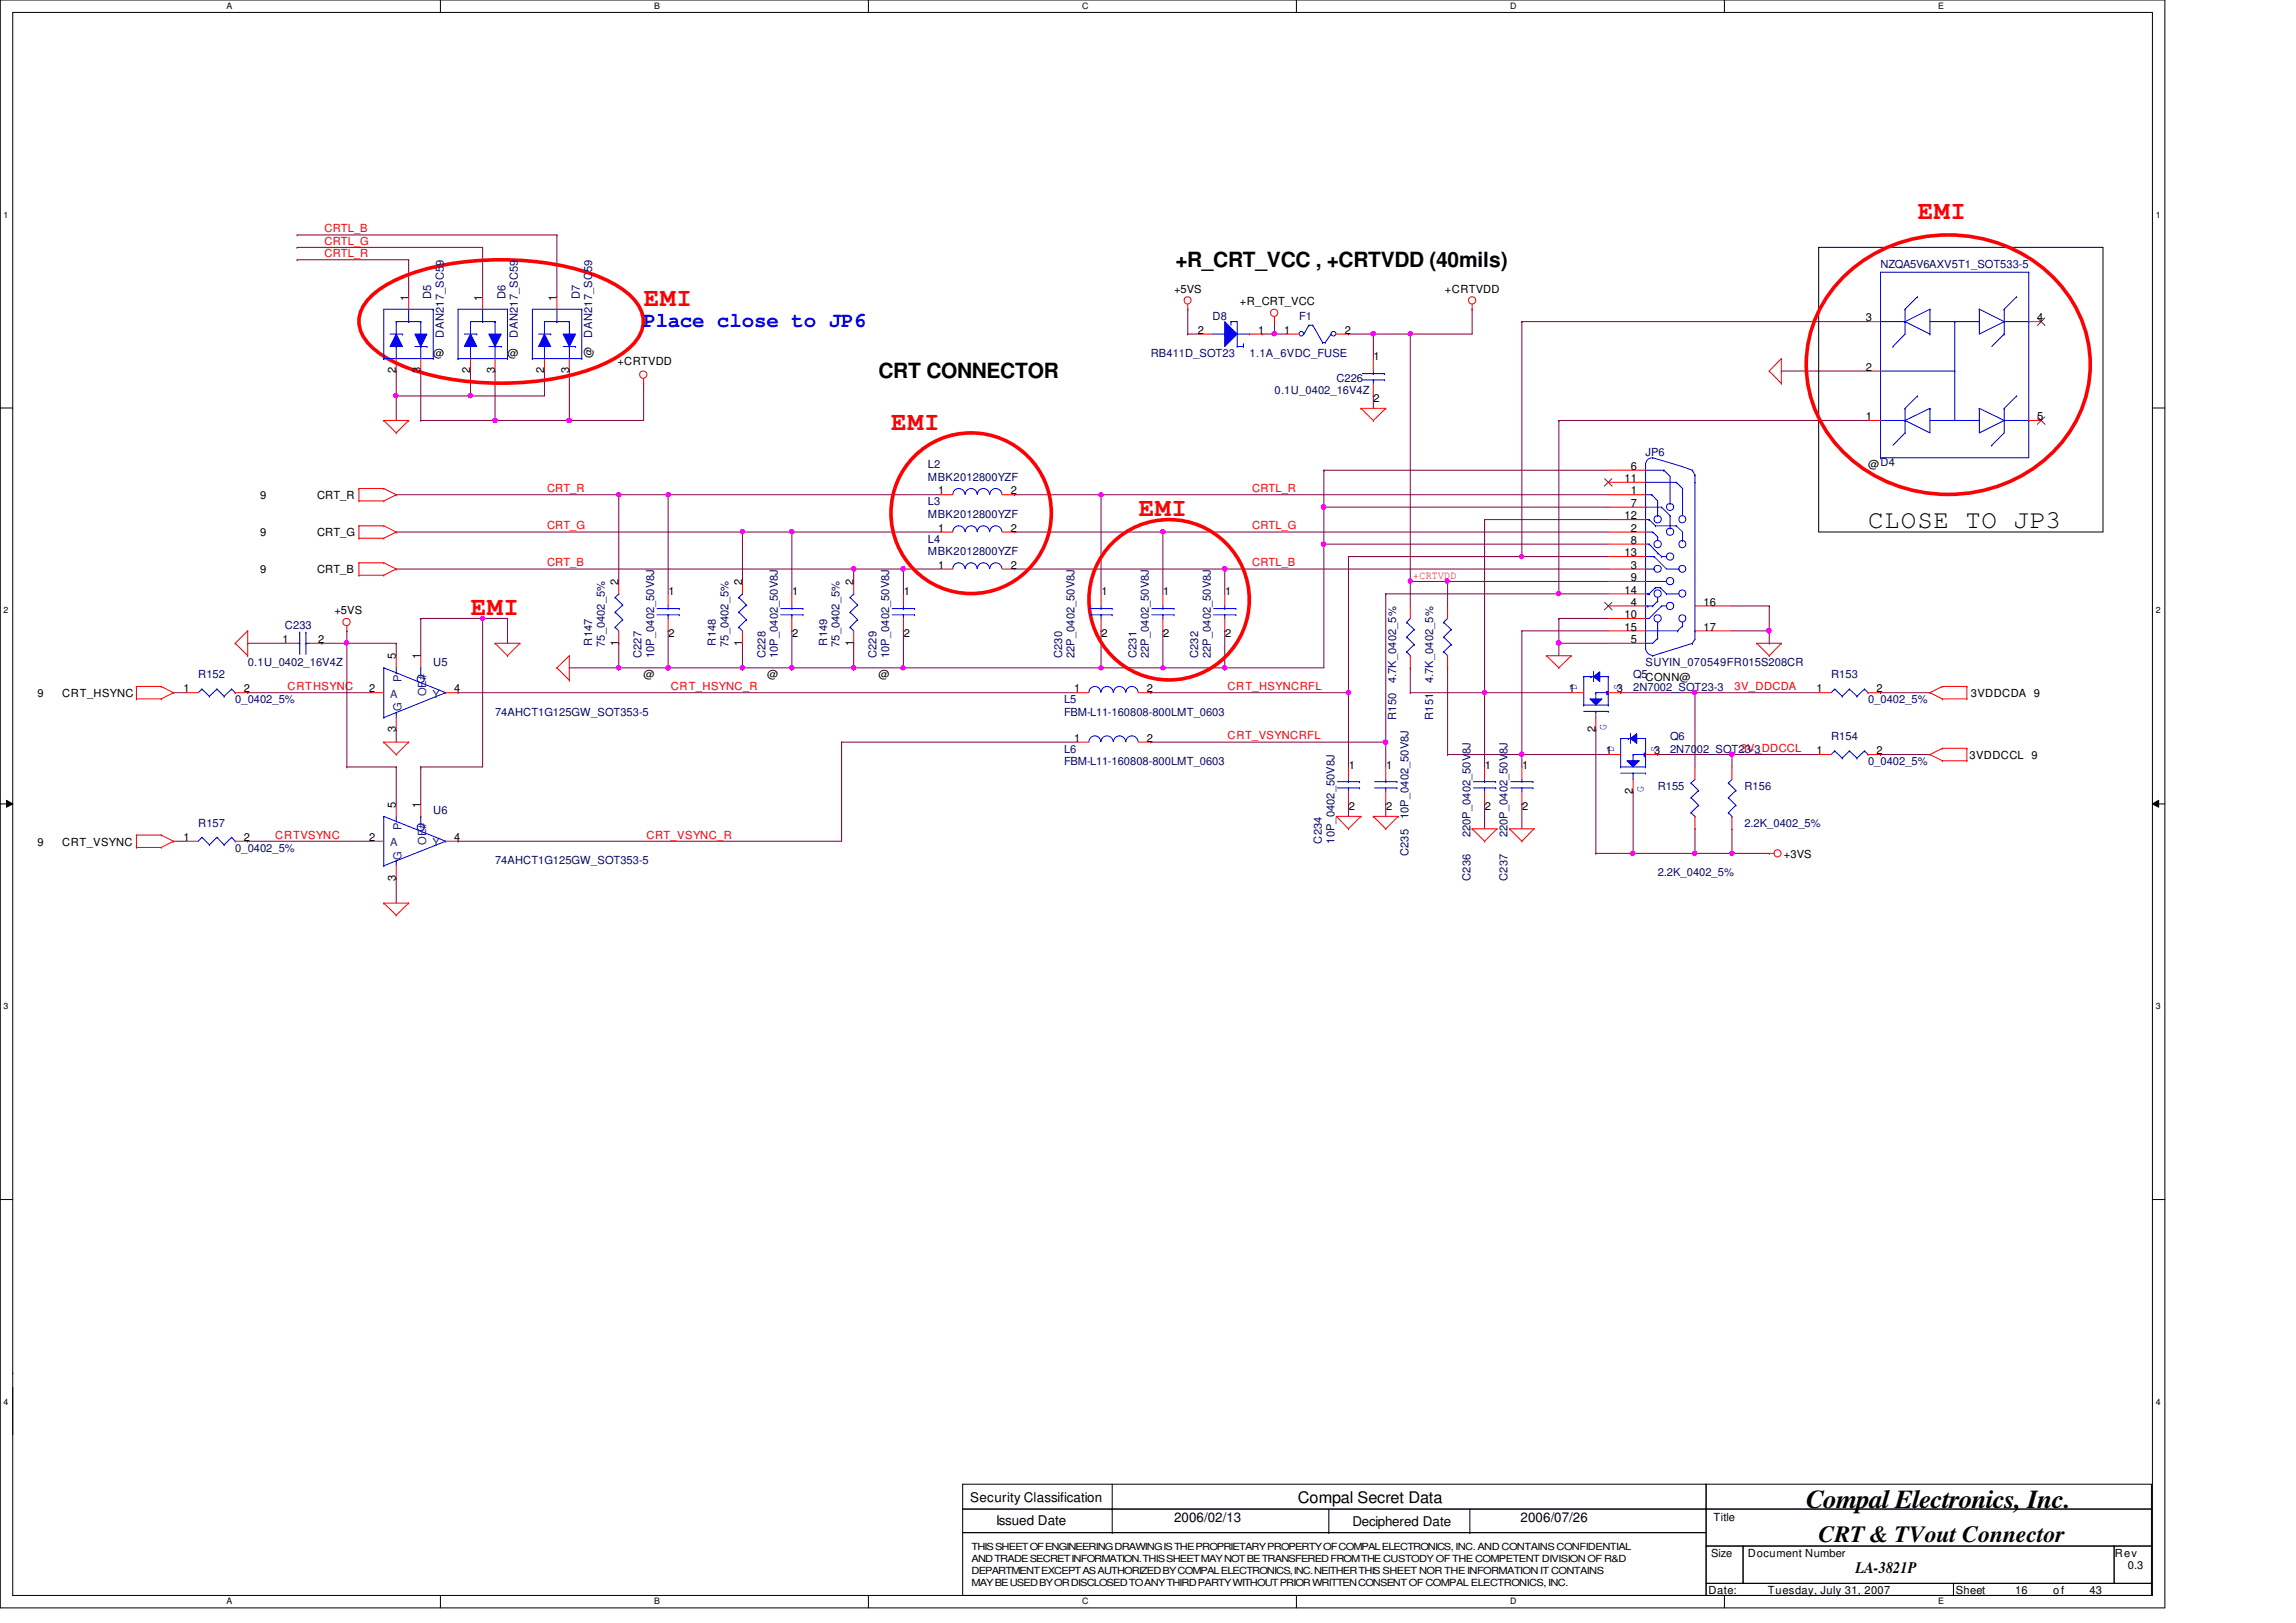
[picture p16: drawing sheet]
<svg xmlns="http://www.w3.org/2000/svg" width="297mm" height="210mm" viewBox="0 0 297 210" stroke-linecap="round" stroke-linejoin="round" font-family="sans-serif">
<defs><g id="words">
<g font-size="3.3" fill="#f00">
<text x="248.1" y="28.4">EMI</text>
<text x="83.3" y="39.6">EMI</text>
<text x="115.3" y="55.6">EMI</text>
<text x="147.3" y="66.8">EMI</text>
<text x="60.9" y="79.6">EMI</text>
</g>
<g font-size="3.3">
<text x="241.7" y="68.3">CLOSE TO JP3</text>
<text x="233.7" y="195.1">Compal Electronics, Inc.</text>
</g>
<text font-size="3" x="235.3" y="199.6">CRT &amp; TVout Connector</text>
<g font-size="2.7">
<text x="152.1" y="34.5">+R_CRT_VCC , +CRTVDD (40mils)</text>
<text x="113.7" y="48.9">CRT CONNECTOR</text>
</g>
<text font-size="2.7" fill="#00f" x="83.3" y="42.3">Place close to JP6</text>
<g font-size="2.1">
<text x="167.9" y="194.4">Compal Secret Data</text>
<text x="240.1" y="203.5">LA-3821P</text>
</g>
<g font-size="1.7">
<text x="125.5" y="194.3">Security Classification</text>
<text x="128.9" y="197.3">Issued Date</text>
<text x="151.9" y="196.8">2006/02/13</text>
<text x="175" y="197.5">Deciphered Date</text>
<text x="196.7" y="196.8">2006/07/26</text>
</g>
<g font-size="1.4" fill="#f00">
<text x="42" y="33.3">CRTL_R</text>
<text x="42" y="31.7">CRTL_G</text>
<text x="42" y="30.1">CRTL_B</text>
<text x="70.8" y="63.7">CRT_R</text>
<text x="162" y="63.7">CRTL_R</text>
<text x="70.8" y="68.5">CRT_G</text>
<text x="162" y="68.5">CRTL_G</text>
<text x="70.8" y="73.3">CRT_B</text>
<text x="162" y="73.3">CRTL_B</text>
<text x="182.8" y="74.9">+CRTVDD</text>
<text x="37.2" y="89.3">CRTHSYNC</text>
<text x="86.8" y="89.3">CRT_HSYNC_R</text>
<text x="158.8" y="89.3">CRT_HSYNCRFL</text>
<text x="224.4" y="89.3">3V_DDCDA</text>
<text x="158.8" y="95.7">CRT_VSYNCRFL</text>
<text x="225.2" y="97.3">3V_DDCCL</text>
<text x="35.6" y="108.5">CRTVSYNC</text>
<text x="83.6" y="108.5">CRT_VSYNC_R</text>
</g>
<g font-size="1.4" fill="#000080">
<text x="243.3" y="34.6">NZQA5V6AXV5T1_SOT533-5</text>
<text x="55.8" y="38.7" transform="rotate(-90 55.8 38.7)">D5</text>
<text x="65.4" y="38.7" transform="rotate(-90 65.4 38.7)">D6</text>
<text x="75" y="38.7" transform="rotate(-90 75 38.7)">D7</text>
<text x="156.9" y="41.4">D8</text>
<text x="168.1" y="41.4">F1</text>
<text x="57.4" y="43.7" transform="rotate(-90 57.4 43.7)">DAN217_SC59</text>
<text x="67" y="43.7" transform="rotate(-90 67 43.7)">DAN217_SC59</text>
<text x="76.6" y="43.7" transform="rotate(-90 76.6 43.7)">DAN217_SC59</text>
<text x="148.9" y="46.2">RB411D_SOT23</text>
<text x="161.7" y="46.2">1.1A_6VDC_FUSE</text>
<text x="164.9" y="51">0.1U_0402_16V4Z</text>
<text x="172.9" y="49.4">C226</text>
<text x="212.9" y="59">JP6</text>
<text x="120.1" y="65.4">L3</text>
<text x="120.1" y="60.6">L2</text>
<text x="120.1" y="62.2">MBK2012800YZF</text>
<text x="120.1" y="70.2">L4</text>
<text x="120.1" y="71.8">MBK2012800YZF</text>
<text x="120.1" y="67">MBK2012800YZF</text>
<text x="36.9" y="81.4">C233</text>
<text x="76.6" y="83.5" transform="rotate(-90 76.6 83.5)">R147</text>
<text x="78.2" y="83.7" transform="rotate(-90 78.2 83.7)">75_0402_5%</text>
<text x="92.6" y="83.5" transform="rotate(-90 92.6 83.5)">R148</text>
<text x="94.2" y="83.7" transform="rotate(-90 94.2 83.7)">75_0402_5%</text>
<text x="107" y="83.5" transform="rotate(-90 107 83.5)">R149</text>
<text x="108.6" y="83.7" transform="rotate(-90 108.6 83.7)">75_0402_5%</text>
<text x="25.7" y="87.8">R152</text>
<text x="32" y="86.2">0.1U_0402_16V4Z</text>
<text x="56" y="86.2">U5</text>
<text x="83" y="85.1" transform="rotate(-90 83 85.1)">C227</text>
<text x="84.6" y="85.1" transform="rotate(-90 84.6 85.1)">10P_0402_50V8J</text>
<text x="99" y="85.1" transform="rotate(-90 99 85.1)">C228</text>
<text x="100.6" y="85.1" transform="rotate(-90 100.6 85.1)">10P_0402_50V8J</text>
<text x="113.4" y="85.1" transform="rotate(-90 113.4 85.1)">C229</text>
<text x="115" y="85.1" transform="rotate(-90 115 85.1)">10P_0402_50V8J</text>
<text x="137.4" y="85.1" transform="rotate(-90 137.4 85.1)">C230</text>
<text x="139" y="85.1" transform="rotate(-90 139 85.1)">22P_0402_50V8J</text>
<text x="147" y="85.1" transform="rotate(-90 147 85.1)">C231</text>
<text x="148.6" y="85.1" transform="rotate(-90 148.6 85.1)">22P_0402_50V8J</text>
<text x="155" y="85.1" transform="rotate(-90 155 85.1)">C232</text>
<text x="156.6" y="85.1" transform="rotate(-90 156.6 85.1)">22P_0402_50V8J</text>
<text x="180.6" y="88.3" transform="rotate(-90 180.6 88.3)">4.7K_0402_5%</text>
<text x="185.4" y="88.3" transform="rotate(-90 185.4 88.3)">4.7K_0402_5%</text>
<text x="211.3" y="87.8">Q5CONN@</text>
<text x="211.3" y="89.4">2N7002_SOT23-3</text>
<text x="212.9" y="86.2">SUYIN_070549FR015S208CR</text>
<text x="236.9" y="87.8">R153</text>
<text x="30.4" y="91">0_0402_5%</text>
<text x="64" y="92.6">74AHCT1G125GW_SOT353-5</text>
<text x="137.7" y="91">L5</text>
<text x="137.7" y="92.6">FBM-L11-160808-800LMT_0603</text>
<text x="180.6" y="93.1" transform="rotate(-90 180.6 93.1)">R150</text>
<text x="185.4" y="93.1" transform="rotate(-90 185.4 93.1)">R151</text>
<text x="216.1" y="95.8">Q6</text>
<text x="236.9" y="95.8">R154</text>
<text x="241.7" y="91">0_0402_5%</text>
<text x="137.7" y="97.4">L6</text>
<text x="137.7" y="99">FBM-L11-160808-800LMT_0603</text>
<text x="216.1" y="97.4">2N7002_SOT23-3</text>
<text x="241.7" y="99">0_0402_5%</text>
<text x="25.7" y="107">R157</text>
<text x="56" y="105.4">U6</text>
<text x="182.2" y="106" transform="rotate(-90 182.2 106)">10P_0402_50V8J</text>
<text x="214.5" y="102.2">R155</text>
<text x="225.7" y="102.2">R156</text>
<text x="225.7" y="107">2.2K_0402_5%</text>
<text x="30.4" y="110.2">0_0402_5%</text>
<text x="64" y="111.8">74AHCT1G125GW_SOT353-5</text>
<text x="171" y="109.1" transform="rotate(-90 171 109.1)">C234</text>
<text x="172.6" y="109.1" transform="rotate(-90 172.6 109.1)">10P_0402_50V8J</text>
<text x="182.2" y="110.7" transform="rotate(-90 182.2 110.7)">C235</text>
<text x="190.2" y="114" transform="rotate(-90 190.2 114)">C236</text>
<text x="190.2" y="108.3" transform="rotate(-90 190.2 108.3)">220P_0402_50V8J</text>
<text x="195" y="114" transform="rotate(-90 195 114)">C237</text>
<text x="195" y="108.3" transform="rotate(-90 195 108.3)">220P_0402_50V8J</text>
<text x="214.5" y="113.4">2.2K_0402_5%</text>
</g>
<g font-size="1.4">
<text x="52.8" y="38.9" transform="rotate(-90 52.8 38.9)">1</text>
<text x="62.4" y="38.9" transform="rotate(-90 62.4 38.9)">1</text>
<text x="72" y="38.9" transform="rotate(-90 72 38.9)">1</text>
<text x="151.9" y="37.8">+5VS</text>
<text x="160.4" y="39.5">+R_CRT_VCC</text>
<text x="186.9" y="37.8">+CRTVDD</text>
<text x="241.4" y="41.6">3</text>
<text x="263.6" y="41.6">4</text>
<text x="56" y="46.2">@</text>
<text x="65.7" y="46.2">@</text>
<text x="76.6" y="46.3" transform="rotate(-90 76.6 46.3)">@</text>
<text x="79.9" y="47.3">+CRTVDD</text>
<text x="155" y="43.2">2</text>
<text x="162.8" y="43.2">1</text>
<text x="166.2" y="43.2">1</text>
<text x="174" y="43.2">2</text>
<text x="177.7" y="46.6">1</text>
<text x="241.4" y="48">2</text>
<text x="51.2" y="48.3" transform="rotate(-90 51.2 48.3)">2</text>
<text x="54.4" y="48.3" transform="rotate(-90 54.4 48.3)">3</text>
<text x="60.8" y="48.3" transform="rotate(-90 60.8 48.3)">2</text>
<text x="64" y="48.3" transform="rotate(-90 64 48.3)">3</text>
<text x="70.4" y="48.3" transform="rotate(-90 70.4 48.3)">2</text>
<text x="73.6" y="48.3" transform="rotate(-90 73.6 48.3)">3</text>
<text x="177.7" y="52.1">2</text>
<text x="241.4" y="54.4">1</text>
<text x="263.6" y="54.4">5</text>
<text x="33.7" y="64.6">9</text>
<text x="41" y="64.6">CRT_R</text>
<text x="121.4" y="64">1</text>
<text x="130.8" y="64">2</text>
<text x="210.2" y="62.4">11</text>
<text x="211" y="60.8">6</text>
<text x="211" y="64">1</text>
<text x="211" y="65.6">7</text>
<text x="241.7" y="60.6">@D4</text>
<text x="33.7" y="69.4">9</text>
<text x="41" y="69.4">CRT_G</text>
<text x="121.4" y="68.8">1</text>
<text x="130.8" y="68.8">2</text>
<text x="210.2" y="67.2">12</text>
<text x="210.2" y="72">13</text>
<text x="211" y="68.8">2</text>
<text x="211" y="70.4">8</text>
<text x="33.7" y="74.2">9</text>
<text x="41" y="74.2">CRT_B</text>
<text x="80" y="75.7" transform="rotate(-90 80 75.7)">2</text>
<text x="86.5" y="77">1</text>
<text x="96" y="75.7" transform="rotate(-90 96 75.7)">2</text>
<text x="102.5" y="77">1</text>
<text x="110.4" y="75.7" transform="rotate(-90 110.4 75.7)">2</text>
<text x="116.9" y="77">1</text>
<text x="121.4" y="73.6">1</text>
<text x="130.8" y="73.6">2</text>
<text x="142.5" y="77">1</text>
<text x="150.5" y="77">1</text>
<text x="158.5" y="77">1</text>
<text x="210.2" y="76.8">14</text>
<text x="211" y="73.6">3</text>
<text x="211" y="75.2">9</text>
<text x="36.5" y="83.2">1</text>
<text x="41.1" y="83.2">2</text>
<text x="43.3" y="79.5">+5VS</text>
<text x="80" y="83.5" transform="rotate(-90 80 83.5)">1</text>
<text x="86.5" y="82.5">2</text>
<text x="96" y="83.5" transform="rotate(-90 96 83.5)">1</text>
<text x="102.5" y="82.5">2</text>
<text x="110.4" y="83.5" transform="rotate(-90 110.4 83.5)">1</text>
<text x="116.9" y="82.5">2</text>
<text x="142.5" y="82.5">2</text>
<text x="150.5" y="82.5">2</text>
<text x="158.5" y="82.5">2</text>
<text x="210.2" y="80">10</text>
<text x="210.2" y="81.6">15</text>
<text x="211" y="78.4">4</text>
<text x="211" y="83.2">5</text>
<text x="220.4" y="78.4">16</text>
<text x="220.4" y="81.6">17</text>
<text x="23.7" y="89.6">1</text>
<text x="31.5" y="89.6">2</text>
<text x="47.7" y="89.6">2</text>
<text x="51.2" y="85.3" transform="rotate(-90 51.2 85.3)">5</text>
<text x="54.4" y="85.3" transform="rotate(-90 54.4 85.3)">1</text>
<text x="58.8" y="89.6">4</text>
<text x="83.3" y="87.8">@</text>
<text x="99.3" y="87.8">@</text>
<text x="113.7" y="87.8">@</text>
<text x="139" y="89.6">1</text>
<text x="148.4" y="89.6">2</text>
<text x="203" y="89.6">1</text>
<text x="209.2" y="89.6">3</text>
<text x="235" y="89.6">1</text>
<text x="242.8" y="89.6">2</text>
<text x="4.9" y="90.2">9</text>
<text x="8" y="90.2">CRT_HSYNC</text>
<text x="51.2" y="94.7" transform="rotate(-90 51.2 94.7)">3</text>
<text x="139" y="96">1</text>
<text x="148.4" y="96">2</text>
<text x="206.4" y="94.7" transform="rotate(-90 206.4 94.7)">2</text>
<text x="255" y="90.2">3VDDCDA 9</text>
<text x="174.5" y="99.4">1</text>
<text x="179.3" y="99.4">1</text>
<text x="192.1" y="99.4">1</text>
<text x="196.9" y="99.4">1</text>
<text x="207.8" y="97.6">1</text>
<text x="214" y="97.6">3</text>
<text x="235" y="97.6">1</text>
<text x="242.8" y="97.6">2</text>
<text x="254.8" y="98.2">3VDDCCL 9</text>
<text x="51.2" y="104.5" transform="rotate(-90 51.2 104.5)">5</text>
<text x="54.4" y="104.5" transform="rotate(-90 54.4 104.5)">1</text>
<text x="174.5" y="104.9">2</text>
<text x="179.3" y="104.9">2</text>
<text x="192.1" y="104.9">2</text>
<text x="196.9" y="104.9">2</text>
<text x="211.2" y="102.7" transform="rotate(-90 211.2 102.7)">2</text>
<text x="4.9" y="109.4">9</text>
<text x="8" y="109.4">CRT_VSYNC</text>
<text x="23.7" y="108.8">1</text>
<text x="31.5" y="108.8">2</text>
<text x="47.7" y="108.8">2</text>
<text x="51.2" y="113.9" transform="rotate(-90 51.2 113.9)">3</text>
<text x="58.8" y="108.8">4</text>
<text x="230.8" y="111">+3VS</text>
<text x="221.7" y="196.8">Title</text>
<text x="221.4" y="201.4">Size</text>
<text x="226.1" y="201.4">Document Number</text>
<text x="273.6" y="201.4">Rev</text>
<text x="275.3" y="203">0.3</text>
<text x="221" y="206.2">Date:</text>
<text x="228.7" y="206.2">Tuesday, July 31, 2007</text>
<text x="253" y="206.2">Sheet</text>
<text x="260.7" y="206.2">16</text>
<text x="265.6" y="206.2">of</text>
<text x="270.3" y="206.2">43</text>
</g>
<g font-size="1.4" fill="#004080">
<text x="51.9" y="88.2" transform="rotate(-90 51.9 88.2)">P</text>
<text x="50.5" y="90.3">A</text>
<text x="51.9" y="92" transform="rotate(-90 51.9 92)">G</text>
<text x="55.1" y="90.1" transform="rotate(-90 55.1 90.1)">OE#</text>
<text x="56" y="90.3">Y</text>
<text x="51.9" y="107.4" transform="rotate(-90 51.9 107.4)">P</text>
<text x="50.5" y="109.5">A</text>
<text x="51.9" y="111.2" transform="rotate(-90 51.9 111.2)">G</text>
<text x="55.1" y="109.3" transform="rotate(-90 55.1 109.3)">OE#</text>
<text x="56" y="109.5">Y</text>
</g>
<g font-size="1.4" fill="#00f">
<text x="204" y="89.3" transform="rotate(-90 204 89.3)">D</text>
<text x="209.6" y="89.3" transform="rotate(-90 209.6 89.3)">S</text>
<text x="207.9" y="94.4" transform="rotate(-90 207.9 94.4)">G</text>
<text x="208.8" y="97.3" transform="rotate(-90 208.8 97.3)">D</text>
<text x="214.4" y="97.3" transform="rotate(-90 214.4 97.3)">S</text>
<text x="212.7" y="102.4" transform="rotate(-90 212.7 102.4)">G</text>
</g>
<g font-size="1.3">
<text x="125.7" y="200.6">THIS SHEET OF ENGINEERING DRAWING IS THE PROPRIETARY PROPERTY OF COMPAL ELECTRONICS, INC. AND CONTAINS CONFIDENTIAL</text>
<text x="125.7" y="202.1">AND TRADE SECRET INFORMATION. THIS SHEET MAY NOT BETRANSFERED FROM THE CUSTODY OF THE COMPETENT DIVISION OF R&amp;D</text>
<text x="125.7" y="203.6">DEPARTMENT EXCEPT AS AUTHORIZED BY COMPAL ELECTRONICS, INC. NEITHER THIS SHEET NOR THE INFORMATION IT CONTAINS</text>
<text x="125.7" y="205.1">MAY BE USED BY OR DISCLOSED TO ANY THIRD PARTY WITHOUT PRIOR WRITTEN CONSENT OF COMPAL ELECTRONICS, INC.</text>
</g>
<g font-size="1.1">
<text x="29.3" y="1.1">A</text>
<text x="84.6" y="1.1">B</text>
<text x="140" y="1.1">C</text>
<text x="195.4" y="1.1">D</text>
<text x="250.7" y="1.1">E</text>
<text x=".5" y="28.2">1</text>
<text x="278.9" y="28.2">1</text>
<text x=".5" y="79.3">2</text>
<text x="278.9" y="79.3">2</text>
<text x=".5" y="130.6">3</text>
<text x="278.9" y="130.6">3</text>
<text x=".5" y="181.7">4</text>
<text x="278.9" y="181.7">4</text>
<text x="29.3" y="207.6">A</text>
<text x="84.6" y="207.6">B</text>
<text x="140" y="207.6">C</text>
<text x="195.4" y="207.6">D</text>
<text x="250.7" y="207.6">E</text>
</g>
</g></defs>
<path d="M0 0h280.1v208h-280.1zM1.6 1.6h276.9v204.8h-276.9z" fill="none" stroke="#000" stroke-width=".13"/>
<g fill="#fff">
<path d="M29.3 .2h.7v1.2h-.7z"/>
<path d="M29.3 206.6h.7v1.2h-.7z"/>
</g>
<path d="M57 0v1.6M57 206.4v1.6" fill="none" stroke="#000" stroke-width=".13"/>
<g fill="#fff">
<path d="M84.6 .2h.7v1.2h-.7z"/>
<path d="M84.6 206.6h.7v1.2h-.7z"/>
</g>
<path d="M112.3 0v1.6M112.3 206.4v1.6" fill="none" stroke="#000" stroke-width=".13"/>
<g fill="#fff">
<path d="M140 .2h.8v1.2h-.8z"/>
<path d="M140 206.6h.8v1.2h-.8z"/>
</g>
<path d="M167.7 0v1.6M167.7 206.4v1.6" fill="none" stroke="#000" stroke-width=".13"/>
<g fill="#fff">
<path d="M195.4 .2h.7v1.2h-.7z"/>
<path d="M195.4 206.6h.7v1.2h-.7z"/>
</g>
<path d="M223.1 0v1.6M223.1 206.4v1.6" fill="none" stroke="#000" stroke-width=".13"/>
<g fill="#fff">
<path d="M250.7 .2h.8v1.2h-.8z"/>
<path d="M250.7 206.6h.8v1.2h-.8z"/>
<path d="M.5 27.2h.6v1.2h-.6z"/>
<path d="M278.9 27.2h.6v1.2h-.6z"/>
<path d="M.5 78.4h.6v1.1h-.6z"/>
<path d="M278.9 78.4h.6v1.1h-.6z"/>
</g>
<path d="M0 52.8h1.6M278.5 52.8h1.6" fill="none" stroke="#000" stroke-width=".13"/>
<g fill="#fff">
<path d="M.5 129.6h.6v1.2h-.6z"/>
<path d="M278.9 129.6h.6v1.2h-.6z"/>
</g>
<path d="M0 104h1.6M.8 103.5l.8 .5-.8 .4zM278.5 104l.8-.5v.9zM278.5 104h1.6" fill="none" stroke="#000" stroke-width=".13"/>
<path d="M.8 103.5l.8 .5-.8 .4zM278.5 104l.8-.5v.9z" fill="#000"/>
<g fill="#fff">
<path d="M.5 180.8h.6v1.1h-.6z"/>
<path d="M278.9 180.8h.6v1.1h-.6z"/>
</g>
<g fill="none" stroke="#000" stroke-width=".13">
<path d="M235.3 32h36.8v36.8h-36.8zM0 155.2h1.6M278.5 155.2h1.6M124.5 192h96.2v3.2h-96.2zM124.5 195.2h96.2v3.1h-96.2zM124.5 198.3h96.2v8.1h-96.2zM143.9 195.2h.1M143.9 198.3h.1M143.9 192v6.3M171.9 198.3h.1M171.9 195.2v3.1M190.2 198.3h.1"/>
<path d="M190.2 195.2v3.1M220.7 192h57.6v3.2h-57.6zM220.7 195.2h57.6v4.8h-57.6zM220.7 200h4.8v4.9h-4.8zM220.7 204.9h32v1.5h-32zM225.5 200h48v4.9h-48zM252.7 204.9h25.6v1.5h-25.6zM273.5 200h4.8v4.9h-4.8z"/>
</g>
<g fill="none" stroke="#800040" stroke-width=".13">
<path d="M38.4 33.6h.1M38.4 32h.1M38.4 30.4h.1M38.4 33.6h14.5M38.4 32h24M38.4 30.4h33.6M52.9 33.6h.1M52.9 33.6v4.8M62.4 32h.1M62.4 32v6.4M72 30.4h.1M72 30.4v8"/>
<path d="M51.3 51.2h.1M51.3 48h.1M51.3 48v6.4M54.4 48h.1M54.4 54.4h.1M54.4 48v6.4M60.9 48h.1M60.9 51.2h.1M60.9 48v3.2M64 48h.1M64 54.4h.1M64 48v6.4"/>
<path d="M70.4 48h.1M70.4 48v3.2h-19.1M73.7 54.4h.1M73.7 48h.1M73.7 48v6.4M83.3 49.6h.1M83.3 49.6v4.8h-28.9M153.7 43.2h.1M153.7 40h.1M153.7 43.2h1.6M153.7 40v3.2M163.3 43.2h.1"/>
<path d="M163.3 43.2h3.2M164.9 43.2h.1M164.9 41.6h.1M164.9 41.6v1.6M174.5 43.2h.1M177.7 51.2h.1M177.7 43.2h.1M177.7 43.2v3.2M177.7 51.2v1.6M182.5 43.2h.1M182.5 43.2v35.2M190.5 40h.1"/>
<path d="M190.5 40v3.2h-16M196.9 41.6h.1M196.9 41.6v30.4M196.9 41.6h44.8M201.7 54.4h.1M201.7 54.4v22.4M201.7 54.4h40M230.5 48h.1M230.5 48h11.2M51.3 64h.1M51.3 68.8h.1M51.3 73.6h.1"/>
<path d="M51.3 64h70.4M51.3 73.6h70.4M51.3 68.8h70.4M80 64h.1M80 64v11.2M86.4 64h.1M86.4 64v12.8M96.1 68.8h.1M96.1 68.8v6.4M102.4 68.8h.1M102.4 68.8v8M110.4 73.6h.1"/>
<path d="M110.4 73.6v1.6M116.9 73.6h.1M116.9 73.6v3.2M131.3 73.6h.1M131.3 64h.1M131.3 68.8h.1M131.3 64h76.8M131.3 73.6h76.8M131.3 68.8h76.8M142.4 64h.1M142.4 64v12.8M150.4 68.8h.1"/>
<path d="M150.4 68.8v8M158.4 73.6h.1M158.4 73.6v3.2M171.3 60.8h.1M171.3 65.6h.1M171.3 70.4h.1M171.3 60.8v25.6h-97.6M171.3 70.4h36.8M171.3 65.6h36.8M171.3 60.8h36.8M174.5 72h.1M174.5 72v27.2"/>
<path d="M174.5 72h33.6M179.3 76.8h.1M179.3 76.8v22.4M179.3 76.8h28.8M182.5 75.2h.1M182.5 75.2h25.6M187.3 75.2h.1M187.3 75.2v3.2M192.1 67.2h.1M192.1 67.2v32M192.1 67.2h16M196.9 72h.1"/>
<path d="M201.7 76.8h.1M224.1 78.4h4.8M228.9 78.4h.1M228.9 78.4v4.8M22.4 89.6h.1M22.4 89.6h1.6M32 89.6h.1M32 83.2h.1M32 89.6h16M32 83.2h4.9M41.7 83.2h.1M41.7 83.2h9.6"/>
<path d="M44.9 83.2h.1M44.9 99.2h.1M44.9 81.6h.1M44.9 81.6v17.6M44.9 99.2h6.4M51.3 94.4h.1M51.3 99.2h.1M51.3 83.2h.1M51.3 83.2v1.6M51.3 94.4v1.6M51.3 99.2v4.8M54.4 80h.1"/>
<path d="M54.4 99.2h.1M54.4 80h11.3M54.4 80v4.8M54.4 99.2v4.8M59.3 89.6h.1M59.3 89.6h80M62.4 80h.1M62.4 80v19.2h-8M65.7 80h.1M65.7 80v3.2M73.7 86.4h.1M80 83.2h.1"/>
<path d="M80 86.4h.1M80 83.2v3.2M86.4 81.6h.1M86.4 86.4h.1M86.4 81.6v4.8M96.1 83.2h.1M96.1 86.4h.1M96.1 83.2v3.2M102.4 81.6h.1M102.4 86.4h.1M102.4 81.6v4.8M108.9 96h.1"/>
<path d="M108.9 96v12.8h-49.6M108.9 96h30.4M110.4 83.2h.1M110.4 86.4h.1M110.4 83.2v3.2M116.9 81.6h.1M116.9 86.4h.1M116.9 81.6v4.8M142.4 81.6h.1M142.4 86.4h.1M142.4 81.6v4.8M148.9 96h.1"/>
<path d="M148.9 89.6h.1M148.9 89.6h25.6M148.9 96h30.4M150.4 86.4h.1M150.4 81.6h.1M150.4 81.6v4.8M158.4 86.4h.1M158.4 81.6h.1M158.4 81.6v4.8M174.5 89.6h.1M179.3 96h.1M182.5 89.6h.1"/>
<path d="M182.5 86.4h.1M182.5 89.6h20.8M182.5 86.4v3.2M187.3 97.6h.1M187.3 86.4h.1M187.3 97.6h20.8M187.3 86.4v11.2M192.1 89.6h.1M196.9 97.6h.1M196.9 81.6h.1M196.9 81.6v17.6M196.9 81.6h11.2"/>
<path d="M201.7 80h.1M201.7 83.2h.1M201.7 80v4.8M201.7 80h6.4M201.7 83.2h6.4M206.5 94.4h.1M206.5 94.4v16M209.7 89.6h.1M209.7 89.6h25.6M214.5 97.6h.1M214.5 97.6h20.8M219.3 89.6h.1"/>
<path d="M219.3 89.6v9.6M224.1 97.6h.1M224.1 97.6v1.6M224.1 81.6h4.8M228.9 81.6h.1M228.9 83.2h.1M243.3 97.6h.1M243.3 89.6h.1M243.3 97.6h6.4M243.3 89.6h6.4M22.4 108.8h.1M22.4 108.8h1.6"/>
<path d="M32 108.8h.1M32 108.8h16M51.3 113.6h.1M51.3 113.6v3.2M59.3 108.8h.1M174.5 104h.1M174.5 104v1.6M179.3 104h.1M179.3 104v1.6M192.1 104h.1M192.1 104v3.2M196.9 104h.1"/>
<path d="M196.9 104v3.2M206.5 110.4h.1M206.5 110.4h22.4M211.3 110.4h.1M211.3 102.4h.1M211.3 102.4v8M219.3 110.4h.1M219.3 107.2h.1M219.3 107.2v3.2M224.1 110.4h.1M224.1 107.2h.1M224.1 107.2v3.2"/>
</g>
<g fill="none" stroke="#f00" stroke-width=".13">
<path d="M153.7 39.4v.6M190.5 39.4v.6M49.7 54.4h.1M49.7 54.4h3.2M49.7 54.4l1.6 1.6M51.3 56h.1M52.9 54.4h.1M52.9 54.4l-1.6 1.6M83.3 49.6h.1M83.3 49v.6M153.7 40h.1M164.9 41.6h.1"/>
<path d="M164.9 41v.6M166.5 43.2h1.6M172.9 43.2h1.6M176.1 52.8h.1M176.1 52.8h3.2M176.1 52.8l1.6 1.6M177.7 54.4h.1M179.3 52.8h.1M179.3 52.8l-1.6 1.6M190.5 40h.1M228.9 48h.1M228.9 48l1.6 1.6"/>
<path d="M230.5 46.4h.1M230.5 49.6h.1M230.5 46.4v3.2M230.5 46.4l-1.6 1.6M46.4 63.2h.1M46.4 64.8h.1M46.4 68h.1M46.4 69.6h.1M46.4 72.8h.1M46.4 74.4h.1M46.4 64.8h3.3M46.4 63.2h3.3"/>
<path d="M46.4 63.2v1.6M46.4 68v1.6M46.4 72.8v1.6M46.4 69.6h3.3M46.4 68h3.3M46.4 74.4h3.3M46.4 72.8h3.3M49.7 64.8h.1M49.7 63.2h.1M49.7 69.6h.1M49.7 68h.1M49.7 74.4h.1"/>
<path d="M49.7 72.8h.1M49.7 63.2l1.6 .8M49.7 68l1.6 .8M49.7 72.8l1.6 .8M51.3 64h.1M51.3 68.8h.1M51.3 73.6h.1M51.3 64l-1.6 .8M51.3 68.8l-1.6 .8M51.3 73.6l-1.6 .8M80 75.2v1.6M86.4 76.8v1.6"/>
<path d="M96.1 75.2v1.6M102.4 76.8v1.6M116.9 76.8v1.6M121.7 73.6h1.6M129.7 73.6h1.6M142.4 76.8v1.6M187.3 78.4v1.6M208.1 73.6h4.8M208.1 60.8h4.8M208.1 62.4h4.8M208.1 64h4.8M208.1 65.6h4.8"/>
<path d="M208.1 67.2h4.8M208.1 68.8h4.8M208.1 70.4h4.8M208.1 72h4.8M208.1 75.2h4.8M208.1 76.8h4.8M208.1 78.4h4.8M219.3 78.4h4.8M17.6 90.4h.1M17.6 88.8h.1M17.6 88.8h3.3M17.6 90.4h3.3"/>
<path d="M17.6 88.8v1.6M20.9 88.8h.1M20.9 90.4h.1M20.9 88.8l1.5 .8M22.4 89.6h.1M22.4 89.6l-1.5 .8M30.4 83.2h.1M30.4 83.2l1.6 1.6M32 81.6h.1M32 84.8h.1M32 81.6v3.2M32 81.6l-1.6 1.6"/>
<path d="M44.9 81.6h.1M44.9 81v.6M49.7 96h.1M49.7 96h3.2M49.7 96l1.6 1.6M51.3 97.6h.1M52.9 96h.1M52.9 96l-1.6 1.6M64 83.2h.1M64 83.2h3.3M64 83.2l1.7 1.6M65.7 84.8h.1"/>
<path d="M67.3 83.2h.1M67.3 83.2l-1.6 1.6M72 86.4h.1M72 86.4l1.7 1.6M73.7 88h.1M73.7 84.8h.1M73.7 84.8v3.2M73.7 84.8l-1.7 1.6M80 81.6v1.6M86.4 80v1.6M96.1 81.6v1.6M102.4 80v1.6"/>
<path d="M116.9 80v1.6M139.3 89.6h1.6M142.4 80v1.6M147.3 89.6h1.6M174.5 99.2v1.6M179.3 99.2v1.6M187.3 84.8v1.6M200.1 84.8h.1M200.1 84.8h3.2M200.1 84.8l1.6 1.6M201.7 86.4h.1M203.3 84.8h.1"/>
<path d="M203.3 84.8l-1.6 1.6M208.1 83.2h4.8M208.1 80h4.8M208.1 81.6h4.8M219.3 81.6h4.8M227.3 83.2h.1M227.3 83.2h3.2M227.3 83.2l1.6 1.6M228.9 84.8h.1M230.5 83.2h.1M230.5 83.2l-1.6 1.6M249.7 89.6h.1"/>
<path d="M249.7 97.6h.1M249.7 89.6l1.6 .8M249.7 97.6l1.6 .8M251.3 88.8h.1M251.3 90.4h.1M251.3 96.8h.1M251.3 98.4h.1M251.3 88.8h3.2M251.3 90.4h3.2M251.3 88.8l-1.6 .8M251.3 96.8h3.2M251.3 96.8l-1.6 .8"/>
<path d="M251.3 98.4h3.2M254.5 90.4h.1M254.5 88.8h.1M254.5 98.4h.1M254.5 96.8h.1M254.5 88.8v1.6M254.5 96.8v1.6M17.6 109.6h.1M17.6 108h.1M17.6 108v1.6M17.6 108h3.3M17.6 109.6h3.3"/>
<path d="M20.9 108h.1M20.9 109.6h.1M20.9 108l1.5 .8M22.4 108.8h.1M22.4 108.8l-1.5 .8M24 108.8h1.7M30.4 108.8h1.6M49.7 116.8h.1M49.7 116.8h3.2M49.7 116.8l1.6 1.6M51.3 118.4h.1M52.9 116.8h.1"/>
<path d="M52.9 116.8l-1.6 1.6M172.9 105.6h.1M172.9 105.6h3.2M172.9 105.6l1.6 1.6M174.5 107.2h.1M174.5 102.4v1.6M176.1 105.6h.1M176.1 105.6l-1.6 1.6M177.7 105.6h.1M177.7 105.6h3.2M177.7 105.6l1.6 1.6M179.3 107.2h.1"/>
<path d="M179.3 102.4v1.6M180.9 105.6h.1M180.9 105.6l-1.6 1.6M190.5 107.2h.1M190.5 107.2h3.2M190.5 107.2l1.6 1.6M192.1 108.8h.1M193.7 107.2h.1M193.7 107.2l-1.6 1.6M195.3 107.2h.1M195.3 107.2h3.2M195.3 107.2l1.6 1.6"/>
<path d="M196.9 108.8h.1M198.5 107.2h.1M198.5 107.2l-1.6 1.6M228.9 110.4h.1M228.9 110.4h.6"/>
<circle cx="153.6" cy="38.9" r=".46"/>
<circle cx="190.4" cy="38.9" r=".47"/>
<circle cx="83.2" cy="48.5" r=".47"/>
<circle cx="164.8" cy="40.5" r=".47"/>
<circle cx="44.8" cy="80.5" r=".47"/>
<circle cx="230" cy="110.4" r=".46"/>
</g>
<path d="M1.6 177.6h.1M1.6 185.6v-8" fill="none" stroke="#000" stroke-width=".13" stroke-dasharray="6.1 2"/>
<g fill="none" stroke="#f00" stroke-width=".47">
<path d="M48.1 38.3a17.1 17.1 0 0 1 7.4-3.6 38.7 38.7 0 0 1 21.6 1 12.5 12.5 0 0 1 5.2 3.4 3.9 3.9 0 0 1 0 5 13.5 13.5 0 0 1-6.6 3.9 38.9 38.9 0 0 1-21.7 0 13.5 13.5 0 0 1-6.6-3.9 3.9 3.9 0 0 1 0-5zM238.5 35.8a19.5 19.5 0 0 1 28.2 1.2 15.7 15.7 0 0 1-2.3 22.6 19.5 19.5 0 0 1-27-2.3 15.7 15.7 0 0 1 1.1-21.5z"/>
<circle cx="125.6" cy="66.4" r="10.4"/>
<circle cx="151.2" cy="77.6" r="10.4"/>
</g>
<g fill="none" stroke="#00f" stroke-width=".13">
<path d="M169.3 42.1h.1M169.3 42.1l-.6 1.1M169.3 42.1h.5M169.8 42.1h.1M169.8 42.1l1.3 2.2M171.1 44.3h.1M171.1 44.3h.3M171.4 44.3h.1M172.2 43.2h.1M172.2 43.2l-.8 1.1M213.8 59.2a.87 .87 0 0 0-.9 .9M213.8 59.2h.1"/>
<path d="M213.8 59.2l5.1 1.6M79.6 79.2h.1M79.6 77.3h.1M79.6 79.2l1 1M79.6 77.3l1 1M80 76.8h.1M80 76.8l-.4 .5M80.6 78.3h.1M80.6 78.3l-1 .9M85 79.5h2.9M85 78.7h2.9M86.4 78.7h.1"/>
<path d="M86.4 79.5h.1M86.4 78.4v.3M86.4 79.5v.5M87.9 79.5h.1M87.9 78.7h.1M95.6 79.2h.1M95.6 77.3h.1M95.6 79.2l1 1M95.6 77.3l1 1M96.1 76.8h.1M96.1 76.8l-.5 .5M96.6 78.3h.1"/>
<path d="M96.6 78.3l-1 .9M101 79.5h2.9M101 78.7h2.9M102.4 78.7h.1M102.4 79.5h.1M102.4 78.4v.3M102.4 79.5v.5M103.9 79.5h.1M103.9 78.7h.1M115.4 79.5h2.9M115.4 78.7h2.9M116.9 78.7h.1"/>
<path d="M116.9 79.5h.1M116.9 78.4v.3M116.9 79.5v.5M118.3 79.5h.1M118.3 78.7h.1M123.3 73.6a.78 .78 0 0 1 .8-.8 .78 .78 0 0 1 .7 .8M124.9 73.6a.76 .76 0 0 1 .7-.8 .76 .76 0 0 1 .8 .8M126.4 73.6a.78 .78 0 0 1 .8-.8 .78 .78 0 0 1 .8 .8M128.1 73.6a.78 .78 0 0 1 .7-.8 .78 .78 0 0 1 .8 .8M141 79.5h2.9M141 78.7h2.9M142.4 78.7h.1"/>
<path d="M142.4 79.5h.1M142.4 78.4v.3M142.4 79.5v.5M143.9 79.5h.1M143.9 78.7h.1M212.9 75.2h.1M212.9 72h.1M212.9 62.4h.1M212.9 64h.1M212.9 68.8h.1M212.9 73.6h1.1M212.9 75.2h2.7"/>
<path d="M212.9 60.2v23.7M212.9 78.4h.9M212.9 76.8h.5M212.9 65.6h2.1M212.9 67.2h.5M212.9 70.4h.5M212.9 72h1.1M212.9 62.4h4M212.9 60.8h2.4M212.9 64h.8M212.9 68.8h.9M213.2 78.4h.1"/>
<path d="M213.2 76.8h.1M213.4 67.2h.1M213.4 70.4h.1M213.4 76.8h.1M213.4 67.2l.8 .8M213.4 70.4l1.1 1.1M213.7 64h.1M213.7 64l.8 .8v1.9M213.8 78.4h.1M213.8 68.8h.1M213.8 68.8l.7 .7M214 73.6h.1"/>
<path d="M214 72h.1M214 72l1.6 1.6h1.6M214.2 76h.1M214.2 68h.1M214.2 76h.6M214.2 76l-.8 .8M214.2 68h2.7M214.5 71.5h.1M214.5 77.8h.1M214.5 66.7h.1M214.5 69.5h.1M214.5 71.5l.5 .5"/>
<path d="M214.5 69.5v.4M214.5 77.3v.5M214.5 77.8l-.7 .6M214.8 76h.1M214.8 76l.8 .8M215 65.6h.1M215 72h.1M215 78.4h.1M215 78.4h.6M215 65.6l1.1 1.1M215 72h.6M215 78.4l-1.6 1.6h-.5"/>
<path d="M215.3 60.8h.1M215.3 60.8l.8 .8v3.6M215.6 72h.1M215.6 76.8h.1M215.6 78.4h.1M215.6 76.8h1.6M216.1 66.7h.1M216.1 68.3h.1M216.1 65.2h.1M216.1 66.7v1.6M216.9 62.4h.1M216.9 68h.1"/>
<path d="M216.9 68l.8 .8v1.1M216.9 62.4l.8 .8M217.2 73.6h.1M217.7 63.2h.1M217.7 69.9h.1M217.7 63.2v3.5M218.9 60.8h.1M218.9 60.8l.4 .7M219.3 61.5h.1M219.3 62.4h.1M219.3 61.5v21.2l-.4 .5M79.6 81.2h.1"/>
<path d="M79.6 81.2l.4 .4M80.6 80.2h.1M80.6 80.2l-1 1M95.6 81.2h.1M95.6 81.2l.5 .4M96.6 80.2h.1M96.6 80.2l-1 1M140.9 89.6a.76 .76 0 0 1 .7-.8 .76 .76 0 0 1 .8 .8M142.4 89.6a.78 .78 0 0 1 .8-.8 .78 .78 0 0 1 .8 .8M144.1 89.6a.78 .78 0 0 1 .7-.8 .78 .78 0 0 1 .8 .8M145.7 89.6a.78 .78 0 0 1 .7-.8 .78 .78 0 0 1 .8 .8M186.8 80.5h.1"/>
<path d="M186.8 82.4h.1M186.8 84.3h.1M186.8 80.5l.9 .9M186.8 82.4l.9 1M186.8 84.3l.5 .5M187.3 84.8h.1M187.3 80l-.5 .5M187.7 81.4h.1M187.7 83.4h.1M187.7 81.4l-.9 1M187.7 83.4l-.9 .9M212.9 83.9h.1"/>
<path d="M212.9 80h.1M212.9 83.2h.1M212.9 83.8a.97 .97 0 0 0 .9 1M212.9 81.6h4.1M213.8 84.8h.1M214.5 82.6h.1M214.5 80.5h.1M214.5 80.5v2.1M214.5 82.6l-.7 .6h-.9M217 81.6h.1M217.7 81h.1M217.7 80.5v.5"/>
<path d="M217.7 81l-.7 .6M218.9 83.2h.1M218.9 83.2l-5.1 1.6M219.3 81.6h.1M26.1 108.3h.1M26.1 108.3l-.4 .5M26.1 108.3l1 1M27.1 109.3h.1M28.1 108.3h.1M28.1 108.3l-1 1M28.1 108.3l.9 1M29 109.3h.1"/>
<path d="M30 108.3h.1M30 108.3l-1 1M30 108.3l.4 .5M30.4 108.8h.1M173 101.9h2.9M173 101.1h2.9M174.5 101.1h.1M174.5 101.9h.1M174.5 100.8v.3M174.5 101.9v.5M175.9 101.9h.1M175.9 101.1h.1"/>
<path d="M177.8 101.9h2.9M177.8 101.1h2.9M179.3 101.1h.1M179.3 101.9h.1M179.3 100.8v.3M179.3 101.9v.5M180.7 101.9h.1M180.7 101.1h.1"/>
<circle cx="168.4" cy="43.2" r=".3"/>
<circle cx="172.5" cy="43.2" r=".31"/>
<circle cx="214.4" cy="67.2" r=".47"/>
<circle cx="214.4" cy="70.4" r=".47"/>
<circle cx="214.4" cy="76.8" r=".47"/>
<circle cx="214.5" cy="73.6" r=".46"/>
<circle cx="216.1" cy="75.2" r=".47"/>
<circle cx="216.1" cy="68.8" r=".47"/>
<circle cx="216.1" cy="72" r=".47"/>
<circle cx="216.1" cy="78.4" r=".47"/>
<circle cx="216.1" cy="65.6" r=".46"/>
<circle cx="217.6" cy="70.4" r=".46"/>
<circle cx="217.6" cy="67.2" r=".46"/>
<circle cx="217.6" cy="76.8" r=".46"/>
<circle cx="217.6" cy="73.6" r=".45"/>
<circle cx="214.4" cy="80" r=".47"/>
<circle cx="217.6" cy="80" r=".46"/>
</g>
<path d="M207.6 61.9l1 1M207.6 77.9l1 1M208.5 61.9l-.9 1M208.5 77.9l-.9 1" fill="none" stroke="#804000" stroke-width=".13"/>
<path d="M60.9 43.2l.8 1.6h-1.6z" fill="#00f"/>
<g fill="none" stroke="#00f" stroke-width=".13">
<path d="M59.3 46.4h.1M59.3 46.4h6.4M60.9 43.2l.8 1.6h-1.6zM60.9 41.6h.1M60.9 44.8h.1M60.9 41.6v1.6M60.9 44.8v1.6M60.9 41.6h1.5M62.4 41.6h.1M62.4 40v1.6M64 44.8h.1M64 44.8v1.6"/>
<path d="M65.7 46.4h.1M65.7 40h.1M65.7 40h-6.4v6.4M65.7 40v6.4"/>
</g>
<path d="M63.2 43.2h1.7l-.9 1.6z" fill="#00f"/>
<path d="M60.1 43.2h1.6M61.7 43.2h.1M62.4 41.6h1.6M63.2 43.2h1.7l-.9 1.6zM63.2 44.8h1.7M64 41.6h.1M64 41.6v1.6M64.9 44.8h.1" fill="none" stroke="#00f" stroke-width=".13"/>
<path d="M62.4 38.4v1.6M60.9 46.4v1.6M64 46.4v1.6" fill="none" stroke="#f00" stroke-width=".13"/>
<path d="M205.7 90.4h1.6l-.8 .8z" fill="#00f"/>
<path d="M205.7 90.4h1.6l-.8 .8z" fill="none" stroke="#00f" stroke-width=".13"/>
<path d="M206.2 87.5l.8-.6v1.3z" fill="#00f"/>
<g fill="none" stroke="#00f" stroke-width=".13">
<path d="M243.3 35.2h.1M243.3 35.2h19.2M243.3 35.2v24M248.1 38.4h.1M248.1 38.4l-1.6 1.6M260.9 38.4h.1M260.9 38.4l-1.6 1.6M262.5 35.2h.1M262.5 35.2v24h-19.2M243.3 59.2h.1M243.3 54.4h3.2M243.3 41.6h3.2"/>
<path d="M243.3 48h9.6M244.9 44.8h.1M246.5 54.4h.1M246.5 41.6h.1M246.5 52.8h.1M246.5 56h.1M246.5 40h.1M246.5 41.6l3.2 1.6M246.5 40v3.2l-1.6 1.6M246.5 52.8v3.2M246.5 56l-1.6 1.6M248.1 51.2h.1"/>
<path d="M248.1 51.2l-1.6 1.6M249.7 52.8h.1M249.7 40h.1M249.7 43.2h.1M249.7 40v3.2M249.7 52.8v3.2l-3.2-1.6M249.7 52.8l-3.2 1.6M249.7 40l-3.2 1.6M249.7 54.4h6.4M249.7 41.6h6.4M252.9 41.6h.1M252.9 48h.1"/>
<path d="M252.9 41.6v12.8M256.1 52.8h.1M256.1 40h.1M256.1 54.4h.1M256.1 41.6h.1M256.1 40v3.2l3.2-1.6M256.1 52.8v3.2l3.2-1.6M256.1 52.8l3.2 1.6M256.1 40l3.2 1.6M257.7 57.6h.1M259.3 54.4h.1M259.3 52.8h.1"/>
<path d="M259.3 41.6h.1M259.3 40h.1M259.3 43.2h.1M259.3 40v3.2M259.3 52.8v3.2l-1.6 1.6M259.3 43.2l-1.6 1.6M259.3 54.4h3.2M259.3 41.6h3.2M260.9 51.2h.1M260.9 51.2l-1.6 1.6M262.5 54.4h.1M262.5 41.6h.1"/>
<path d="M110 79.2h.1M110 77.3h.1M110 79.2l1 1M110 77.3l1 1M110.4 76.8h.1M110.4 76.8l-.4 .5M111 78.3h.1M111 78.3l-1 .9M123.3 68.8a.78 .78 0 0 1 .8-.8 .78 .78 0 0 1 .7 .8M124.9 68.8a.76 .76 0 0 1 .7-.8 .76 .76 0 0 1 .8 .8M126.4 68.8a.78 .78 0 0 1 .8-.8 .78 .78 0 0 1 .8 .8M128.1 68.8a.78 .78 0 0 1 .7-.8 .78 .78 0 0 1 .8 .8"/>
<path d="M157 79.5h2.9M157 78.7h2.9M158.4 78.7h.1M158.4 79.5h.1M158.4 78.4v.3M158.4 79.5v.5M159.9 79.5h.1M159.9 78.7h.1M38.4 83.2h.4M38.8 83.2h.1M38.8 81.8h.1M38.8 81.8v2.9"/>
<path d="M39.6 81.8h.1M39.6 83.2h.1M39.6 83.2h.4M39.6 81.8v2.9M110 81.2h.1M110 81.2l.4 .4M111 80.2h.1M111 80.2l-1 1M204.9 91.2h.1M204.9 87.5h.1M204.9 87.5v3.7M204.9 91.2h3.2"/>
<path d="M204.9 92h3.2M204.9 87.5h1.3M205.8 87.5h.1M206.2 87.5l.8-.6v1.3zM206.2 86.9h.1M206.2 86.9v1.3M206.5 89.6h.1M206.5 90.4h.1M206.5 92h.1M206.5 89.6h1.6M206.5 89.6v.8M206.5 92v.8"/>
<path d="M207 87.5h.1M207 87.5h1.1M207.9 89.8h.1M207.9 89.5h.1M207.9 89.8h.2M207.9 89.5v.3M207.9 89.5h.2M208.1 91.2h.1M208.1 89.6h.1M208.1 92h.1M208.1 87.5h.1M208.1 89.5h.1"/>
<path d="M208.1 87.5v3.7M49.7 112h.1M49.7 105.6h.1M49.7 105.6l8 3.2M49.7 105.6v6.4M51.3 106.3h.1M51.3 111.4h.1M51.3 105.6v.7M51.3 111.4v.6M54.4 105.6h.1M54.4 105.6v1M57.7 108.8h.1"/>
<path d="M57.7 108.8l-8 3.2"/>
<circle cx="54.4" cy="107" r=".46"/>
</g>
<g fill="none" stroke="#f00" stroke-width=".13">
<path d="M241.7 48h1.6M241.7 54.4h1.6M241.7 41.6h1.6M262.5 54.4h1.6M262.5 41.6h1.6M110.4 75.2v1.6M121.7 68.8h1.6M129.7 68.8h1.6M158.4 76.8v1.6M36.9 83.2h1.5M40 83.2h1.7M110.4 81.6v1.6"/>
<path d="M158.4 80v1.6M203.3 89.6h1.6M206.5 92.8v1.6M208.1 89.6h1.6M48 108.8h1.7M51.3 104v1.6M51.3 112v1.6M54.4 104v1.6M57.7 108.8h1.6"/>
</g>
<path d="M263.6 53.9l1 1M263.6 41.1l1 1M264.5 53.9l-.9 1M264.5 41.1l-.9 1" fill="none" stroke="#804000" stroke-width=".13"/>
<path d="M51.3 43.2l.8 1.6h-1.6z" fill="#00f"/>
<g fill="none" stroke="#00f" stroke-width=".13">
<path d="M49.7 46.4h.1M49.7 46.4h6.3M51.3 43.2l.8 1.6h-1.6zM51.3 41.6h.1M51.3 44.8h.1M51.3 41.6v1.6M51.3 44.8v1.6M51.3 41.6h1.6M52.9 41.6h.1M52.9 40v1.6M54.4 44.8h.1M54.4 44.8v1.6"/>
<path d="M56 46.4h.1M56 40h.1M56 40h-6.3v6.4M56 40v6.4"/>
</g>
<path d="M53.7 43.2h1.5l-.8 1.6z" fill="#00f"/>
<g fill="none" stroke="#00f" stroke-width=".13">
<path d="M50.5 43.2h1.6M52.1 43.2h.1M52.9 41.6h1.5M53.7 43.2h1.5l-.8 1.6zM53.7 44.8h1.5M54.4 41.6h.1M54.4 41.6v1.6M55.2 44.8h.1M149 79.5h2.9M149 78.7h2.9M150.4 78.7h.1M150.4 79.5h.1"/>
<path d="M150.4 78.4v.3M150.4 79.5v.5M151.9 79.5h.1M151.9 78.7h.1M26.1 89.2h.1M26.1 89.2l-.4 .4M26.1 89.2l1 .9M27.1 90.1h.1M28.1 89.2h.1M28.1 89.2l-1 .9M28.1 89.2l.9 .9M29 90.1h.1"/>
<path d="M30 89.2h.1M30 89.2l-1 .9M30 89.2l.4 .4M30.4 89.6h.1M190.6 101.9h2.9M190.6 101.1h2.9M192.1 101.1h.1M192.1 101.9h.1M192.1 100.8v.3M192.1 101.9v.5M193.5 101.9h.1M193.5 101.1h.1"/>
<path d="M218.8 101.3h.1M218.8 103.2h.1M218.8 105.2h.1M218.8 101.3l.9 1M218.8 103.2l.9 1M218.8 105.2l.5 .4M219.3 105.6h.1M219.3 100.8l-.5 .5M219.7 102.3h.1M219.7 104.2h.1M219.7 102.3l-.9 .9M219.7 104.2l-.9 1"/>
</g>
<path d="M52.9 38.4v1.6M51.3 46.4v1.6M54.4 46.4v1.6M150.4 76.8v1.6M24 89.6h1.7M30.4 89.6h1.6M150.4 80v1.6M192.1 99.2v1.6M219.3 99.2v1.6M192.1 102.4v1.6M219.3 105.6v1.6" fill="none" stroke="#f00" stroke-width=".13"/>
<path d="M70.4 43.2l.8 1.6h-1.5z" fill="#00f"/>
<g fill="none" stroke="#00f" stroke-width=".13">
<path d="M68.9 46.4h.1M68.9 46.4h6.4M70.4 43.2l.8 1.6h-1.5zM70.4 41.6h.1M70.4 44.8h.1M70.4 41.6v1.6M70.4 44.8v1.6M70.4 41.6h1.6M72 41.6h.1M72 40v1.6M73.7 44.8h.1M73.7 44.8v1.6"/>
<path d="M75.3 46.4h.1M75.3 40h.1M75.3 40h-6.4v6.4M75.3 40v6.4"/>
</g>
<path d="M72.9 43.2h1.6l-.8 1.6z" fill="#00f"/>
<g fill="none" stroke="#00f" stroke-width=".13">
<path d="M69.7 43.2h1.5M71.2 43.2h.1M72 41.6h1.7M72.9 43.2h1.6l-.8 1.6zM72.9 44.8h1.6M73.7 41.6h.1M73.7 41.6v1.6M74.5 44.8h.1M176.2 49.1h2.9M176.2 48.3h2.9M177.7 48.3h.1M177.7 49.1h.1"/>
<path d="M177.7 48v.3M177.7 49.1v.5M179.1 49.1h.1M179.1 48.3h.1M49.7 92.8h.1M49.7 86.4h.1M49.7 86.4l8 3.2M49.7 86.4v6.4M51.3 87.1h.1M51.3 92.2h.1M51.3 86.4v.7M51.3 92.2v.6"/>
<path d="M54.4 86.4h.1M54.4 86.4v1M57.7 89.6h.1M57.7 89.6l-8 3.2M140.9 96a.76 .76 0 0 1 .7-.8 .76 .76 0 0 1 .8 .8M142.4 96a.78 .78 0 0 1 .8-.8 .78 .78 0 0 1 .8 .8M144.1 96a.78 .78 0 0 1 .7-.8 .78 .78 0 0 1 .8 .8M145.7 96a.78 .78 0 0 1 .7-.8 .78 .78 0 0 1 .8 .8M237.4 89.2h.1M237.4 97.2h.1M237.4 89.2l-.5 .4M237.4 89.2l.9 .9"/>
<path d="M237.4 97.2l-.5 .4M237.4 97.2l.9 .9M238.3 90.1h.1M238.3 98.1h.1M239.3 89.2h.1M239.3 97.2h.1M239.3 89.2l-1 .9M239.3 89.2l.9 .9M239.3 97.2l-1 .9M239.3 97.2l.9 .9M240.2 90.1h.1M240.2 98.1h.1"/>
<path d="M241.2 89.2h.1M241.2 97.2h.1M241.2 89.2l-1 .9M241.2 89.2l.5 .4M241.2 97.2l-1 .9M241.2 97.2l.5 .4M241.7 89.6h.1M241.7 97.6h.1M195.4 101.9h2.9M195.4 101.1h2.9M196.9 101.1h.1M196.9 101.9h.1"/>
<path d="M196.9 100.8v.3M196.9 101.9v.5M198.3 101.9h.1M198.3 101.1h.1M223.6 101.3h.1M223.6 103.2h.1M223.6 105.2h.1M223.6 101.3l1 1M223.6 103.2l1 1M223.6 105.2l.5 .4M224.1 105.6h.1M224.1 100.8l-.5 .5"/>
<path d="M224.6 102.3h.1M224.6 104.2h.1M224.6 102.3l-1 .9M224.6 104.2l-1 1"/>
<circle cx="54.4" cy="87.8" r=".47"/>
</g>
<g fill="none" stroke="#f00" stroke-width=".13">
<path d="M72 38.4v1.6M70.4 46.4v1.6M73.7 46.4v1.6M177.7 46.4v1.6M177.7 49.6v1.6M48 89.6h1.7M51.3 84.8v1.6M51.3 92.8v1.6M54.4 84.8v1.6M57.7 89.6h1.6M139.3 96h1.6M147.3 96h1.6"/>
<path d="M196.9 99.2v1.6M224.1 99.2v1.6M235.3 89.6h1.6M235.3 97.6h1.6M241.7 89.6h1.6M241.7 97.6h1.6M196.9 102.4v1.6M224.1 105.6v1.6"/>
</g>
<path d="M210.5 98.4h1.6l-.8 .8z" fill="#00f"/>
<path d="M210.5 98.4h1.6l-.8 .8z" fill="none" stroke="#00f" stroke-width=".13"/>
<path d="M210.9 95.5l.8-.6v1.3z" fill="#00f"/>
<g fill="none" stroke="#00f" stroke-width=".13">
<path d="M209.7 99.2h.1M209.7 95.5h.1M209.7 95.5v3.7M209.7 99.2h3.2M209.7 95.5h1.2M210.6 95.5h.1M210.9 95.5l.8-.6v1.3zM210.9 94.9h.1M210.9 94.9v1.3M211.3 97.6h.1M211.3 98.4h.1M211.3 97.6h1.6"/>
<path d="M211.3 97.6v.8M211.7 95.5h.1M211.7 95.5h1.2M212.7 97.8h.1M212.7 97.5h.1M212.7 97.8h.2M212.7 97.5v.3M212.7 97.5h.2M212.9 99.2h.1M212.9 97.6h.1M212.9 95.5h.1M212.9 97.5h.1"/>
<path d="M212.9 95.5v3.7M209.7 100h3.2M211.3 100h.1M211.3 100v.8M212.9 100h.1"/>
</g>
<path d="M208.1 97.6h1.6M212.9 97.6h1.6M211.3 100.8v1.6" fill="none" stroke="#f00" stroke-width=".13"/>
<path d="M158.4 41.6l1.7 1.6-1.7 1.6z" fill="#00f"/>
<g fill="none" stroke="#00f" stroke-width=".13">
<path d="M156.9 43.2h1.5M158.4 41.6l1.7 1.6-1.7 1.6zM158.4 43.2h.1M159.3 41.6h.1M159.3 42h.1M159.3 41.6h.8v3.2M159.3 41.6v.4M160.1 44.8h.1M160.1 43.2h1.6M160.1 44.8h.8M160.9 44.8h.1M160.9 44.5h.1"/>
<path d="M160.9 44.5v.3M161.7 43.2h.1M123.3 64a.78 .78 0 0 1 .8-.8 .78 .78 0 0 1 .7 .8M124.9 64a.76 .76 0 0 1 .7-.8 .76 .76 0 0 1 .8 .8M126.4 64a.78 .78 0 0 1 .8-.8 .78 .78 0 0 1 .8 .8M128.1 64a.78 .78 0 0 1 .7-.8 .78 .78 0 0 1 .8 .8M182 80.5h.1M182 82.4h.1M182 84.3h.1M182 80.5l1 .9M182 82.4l1 1M182 84.3l.5 .5"/>
<path d="M182.5 84.8h.1M182.5 80l-.5 .5M183 81.4h.1M183 83.4h.1M183 81.4l-1 1M183 83.4l-1 .9"/>
</g>
<path d="M155.3 43.2h1.6M161.7 43.2h1.6M121.7 64h1.6M129.7 64h1.6M182.5 78.4v1.6M182.5 84.8v1.6" fill="none" stroke="#f00" stroke-width=".13"/>
<circle cx="211.2" cy="110.4" r=".3" fill="#f0f"/>
<circle cx="211.2" cy="110.4" r=".3" fill="none" stroke="#f0f" stroke-width=".13"/>
<circle cx="219.2" cy="110.4" r=".3" fill="#f0f"/>
<circle cx="219.2" cy="110.4" r=".3" fill="none" stroke="#f0f" stroke-width=".13"/>
<circle cx="171.2" cy="65.6" r=".31" fill="#f0f"/>
<circle cx="171.2" cy="65.6" r=".31" fill="none" stroke="#f0f" stroke-width=".13"/>
<circle cx="80" cy="64" r=".3" fill="#f0f"/>
<circle cx="80" cy="64" r=".3" fill="none" stroke="#f0f" stroke-width=".13"/>
<circle cx="110.4" cy="73.6" r=".31" fill="#f0f"/>
<circle cx="110.4" cy="73.6" r=".31" fill="none" stroke="#f0f" stroke-width=".13"/>
<circle cx="142.4" cy="64" r=".3" fill="#f0f"/>
<circle cx="142.4" cy="64" r=".3" fill="none" stroke="#f0f" stroke-width=".13"/>
<circle cx="150.4" cy="68.8" r=".3" fill="#f0f"/>
<circle cx="150.4" cy="68.8" r=".3" fill="none" stroke="#f0f" stroke-width=".13"/>
<circle cx="164.8" cy="43.2" r=".3" fill="#f0f"/>
<circle cx="164.8" cy="43.2" r=".3" fill="none" stroke="#f0f" stroke-width=".13"/>
<circle cx="177.7" cy="43.2" r=".31" fill="#f0f"/>
<circle cx="177.7" cy="43.2" r=".31" fill="none" stroke="#f0f" stroke-width=".13"/>
<circle cx="201.7" cy="76.8" r=".31" fill="#f0f"/>
<circle cx="201.7" cy="76.8" r=".31" fill="none" stroke="#f0f" stroke-width=".13"/>
<circle cx="182.5" cy="75.2" r=".3" fill="#f0f"/>
<circle cx="182.5" cy="75.2" r=".3" fill="none" stroke="#f0f" stroke-width=".13"/>
<circle cx="182.5" cy="43.2" r=".3" fill="#f0f"/>
<circle cx="182.5" cy="43.2" r=".3" fill="none" stroke="#f0f" stroke-width=".13"/>
<circle cx="187.2" cy="75.2" r=".3" fill="#f0f"/>
<circle cx="187.2" cy="75.2" r=".3" fill="none" stroke="#f0f" stroke-width=".13"/>
<circle cx="86.4" cy="64" r=".3" fill="#f0f"/>
<circle cx="86.4" cy="64" r=".3" fill="none" stroke="#f0f" stroke-width=".13"/>
<circle cx="158.4" cy="73.6" r=".31" fill="#f0f"/>
<circle cx="158.4" cy="73.6" r=".31" fill="none" stroke="#f0f" stroke-width=".13"/>
<circle cx="116.8" cy="73.6" r=".31" fill="#f0f"/>
<circle cx="116.8" cy="73.6" r=".31" fill="none" stroke="#f0f" stroke-width=".13"/>
<circle cx="219.2" cy="89.6" r=".31" fill="#f0f"/>
<circle cx="219.2" cy="89.6" r=".31" fill="none" stroke="#f0f" stroke-width=".13"/>
<circle cx="224.1" cy="110.4" r=".3" fill="#f0f"/>
<circle cx="224.1" cy="110.4" r=".3" fill="none" stroke="#f0f" stroke-width=".13"/>
<circle cx="224.1" cy="97.6" r=".31" fill="#f0f"/>
<circle cx="224.1" cy="97.6" r=".31" fill="none" stroke="#f0f" stroke-width=".13"/>
<circle cx="196.8" cy="97.6" r=".31" fill="#f0f"/>
<circle cx="196.8" cy="97.6" r=".31" fill="none" stroke="#f0f" stroke-width=".13"/>
<circle cx="174.4" cy="89.6" r=".31" fill="#f0f"/>
<circle cx="174.4" cy="89.6" r=".31" fill="none" stroke="#f0f" stroke-width=".13"/>
<circle cx="196.8" cy="72" r=".3" fill="#f0f"/>
<circle cx="196.8" cy="72" r=".3" fill="none" stroke="#f0f" stroke-width=".13"/>
<circle cx="179.2" cy="96" r=".3" fill="#f0f"/>
<circle cx="179.2" cy="96" r=".3" fill="none" stroke="#f0f" stroke-width=".13"/>
<circle cx="192.1" cy="89.6" r=".31" fill="#f0f"/>
<circle cx="192.1" cy="89.6" r=".31" fill="none" stroke="#f0f" stroke-width=".13"/>
<circle cx="96.1" cy="68.8" r=".3" fill="#f0f"/>
<circle cx="96.1" cy="68.8" r=".3" fill="none" stroke="#f0f" stroke-width=".13"/>
<circle cx="201.7" cy="83.2" r=".31" fill="#f0f"/>
<circle cx="201.7" cy="83.2" r=".31" fill="none" stroke="#f0f" stroke-width=".13"/>
<circle cx="171.2" cy="70.4" r=".3" fill="#f0f"/>
<circle cx="171.2" cy="70.4" r=".3" fill="none" stroke="#f0f" stroke-width=".13"/>
<circle cx="116.8" cy="86.4" r=".3" fill="#f0f"/>
<circle cx="116.8" cy="86.4" r=".3" fill="none" stroke="#f0f" stroke-width=".13"/>
<circle cx="110.4" cy="86.4" r=".3" fill="#f0f"/>
<circle cx="110.4" cy="86.4" r=".3" fill="none" stroke="#f0f" stroke-width=".13"/>
<circle cx="158.5" cy="86.4" r=".3" fill="#f0f"/>
<circle cx="158.5" cy="86.4" r=".3" fill="none" stroke="#f0f" stroke-width=".13"/>
<circle cx="150.4" cy="86.4" r=".3" fill="#f0f"/>
<circle cx="150.4" cy="86.4" r=".3" fill="none" stroke="#f0f" stroke-width=".13"/>
<circle cx="142.4" cy="86.4" r=".3" fill="#f0f"/>
<circle cx="142.4" cy="86.4" r=".3" fill="none" stroke="#f0f" stroke-width=".13"/>
<circle cx="44.8" cy="83.2" r=".3" fill="#f0f"/>
<circle cx="44.8" cy="83.2" r=".3" fill="none" stroke="#f0f" stroke-width=".13"/>
<circle cx="62.4" cy="80" r=".3" fill="#f0f"/>
<circle cx="62.4" cy="80" r=".3" fill="none" stroke="#f0f" stroke-width=".13"/>
<circle cx="86.4" cy="86.4" r=".3" fill="#f0f"/>
<circle cx="86.4" cy="86.4" r=".3" fill="none" stroke="#f0f" stroke-width=".13"/>
<circle cx="80" cy="86.4" r=".3" fill="#f0f"/>
<circle cx="80" cy="86.4" r=".3" fill="none" stroke="#f0f" stroke-width=".13"/>
<circle cx="102.4" cy="68.8" r=".3" fill="#f0f"/>
<circle cx="102.4" cy="68.8" r=".3" fill="none" stroke="#f0f" stroke-width=".13"/>
<circle cx="96.1" cy="86.4" r=".3" fill="#f0f"/>
<circle cx="96.1" cy="86.4" r=".3" fill="none" stroke="#f0f" stroke-width=".13"/>
<circle cx="86.4" cy="86.4" r=".3" fill="#f0f"/>
<circle cx="86.4" cy="86.4" r=".3" fill="none" stroke="#f0f" stroke-width=".13"/>
<circle cx="102.4" cy="86.4" r=".3" fill="#f0f"/>
<circle cx="102.4" cy="86.4" r=".3" fill="none" stroke="#f0f" stroke-width=".13"/>
<circle cx="60.8" cy="51.2" r=".3" fill="#f0f"/>
<circle cx="60.8" cy="51.2" r=".3" fill="none" stroke="#f0f" stroke-width=".13"/>
<circle cx="51.2" cy="51.2" r=".3" fill="#f0f"/>
<circle cx="51.2" cy="51.2" r=".3" fill="none" stroke="#f0f" stroke-width=".13"/>
<circle cx="73.6" cy="54.4" r=".31" fill="#f0f"/>
<circle cx="73.6" cy="54.4" r=".31" fill="none" stroke="#f0f" stroke-width=".13"/>
<circle cx="64" cy="54.4" r=".3" fill="#f0f"/>
<circle cx="64" cy="54.4" r=".3" fill="none" stroke="#f0f" stroke-width=".13"/>
<circle cx="228.8" cy="81.6" r=".31" fill="#f0f"/>
<circle cx="228.8" cy="81.6" r=".31" fill="none" stroke="#f0f" stroke-width=".13"/>
<use href="#words"/>
</svg>
